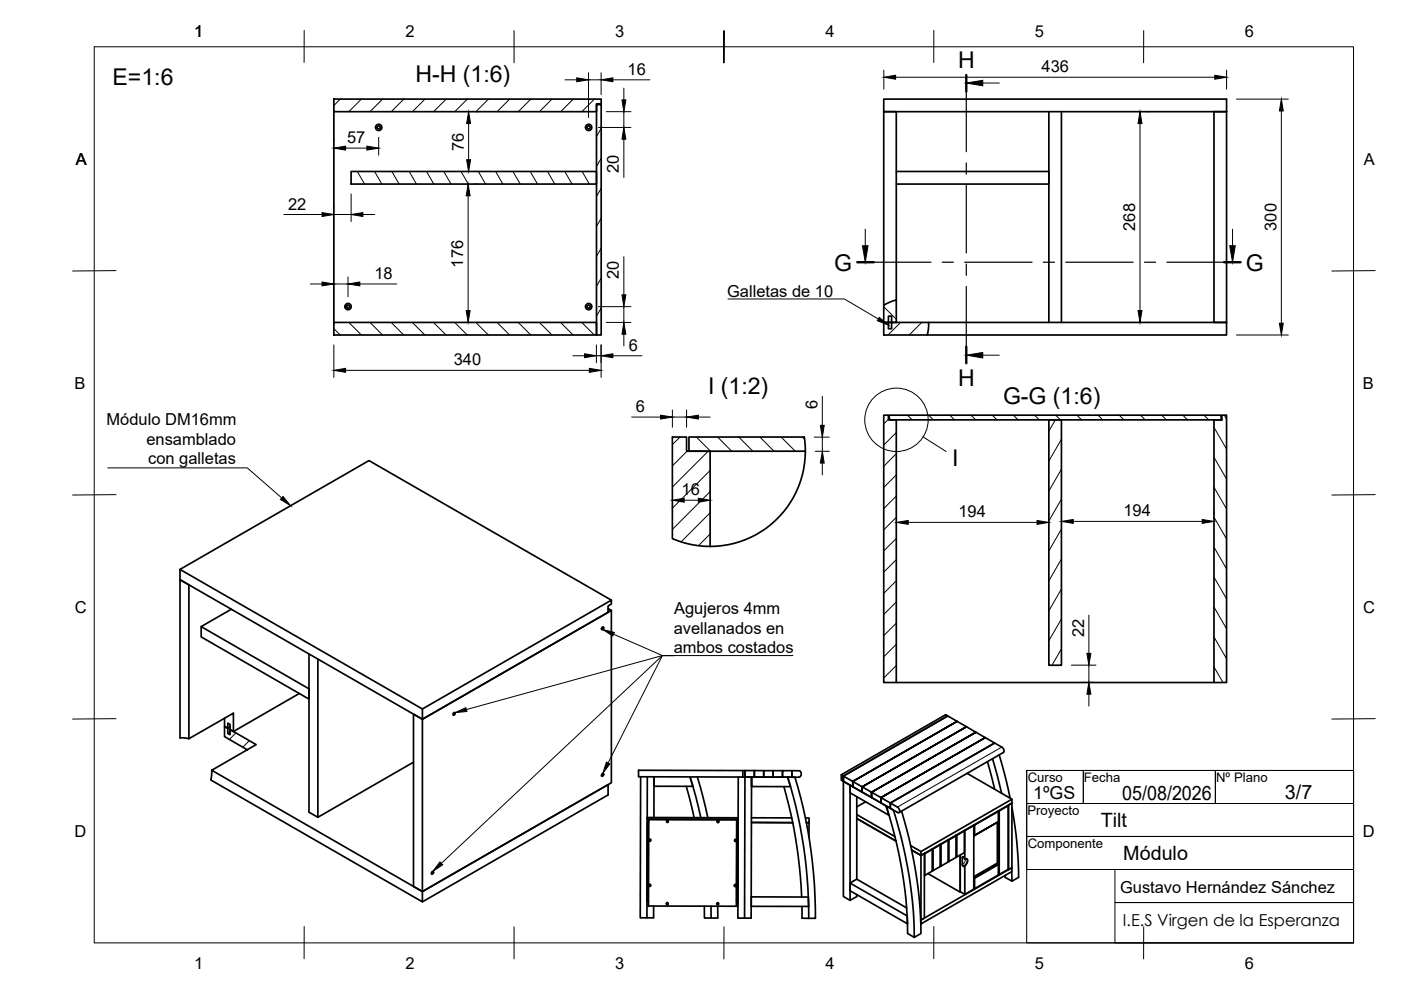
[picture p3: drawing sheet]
<svg xmlns="http://www.w3.org/2000/svg" width="297mm" height="210mm" viewBox="0 0 297 210" stroke-linecap="round" stroke-linejoin="round" font-family="sans-serif">
<defs><g id="words">
<g font-size="4.9">
<text x="23.9" y="17.9">E=1:6</text>
<text x="88.1" y="17.5">H-H (1:6)</text>
<text x="203.1" y="14.5">H</text>
<text x="176.8" y="57.4">G</text>
<text x="264.2" y="57.4">G</text>
<text x="150.1" y="83.5">I (1:2)</text>
<text x="203.1" y="81.9">H</text>
<text x="212.7" y="85.7">G-G (1:6)</text>
<text x="201.9" y="98.7">I</text>
</g>
<g font-size="4.2">
<text x="237.9" y="169.6">05/08/2026</text>
<text x="272.4" y="169.5">3/7</text>
<text x="233.4" y="175.3">Tilt</text>
<text x="238.1" y="182.3">Módulo</text>
</g>
<text font-size="3.8" x="219.1" y="169.5">1ºGS</text>
<g font-size="3.5">
<text x="41.2" y="7.8">1</text>
<text x="86" y="7.8">2</text>
<text x="130.4" y="7.8">3</text>
<text x="175" y="7.8">4</text>
<text x="219.4" y="7.8">5</text>
<text x="263.9" y="7.8">6</text>
<text x="133.1" y="15.9">16</text>
<text x="220.9" y="15.3">436</text>
<text x="16" y="35">A</text>
<text x="73.6" y="30.4">57</text>
<text x="98.3" y="32" transform="rotate(-90 98.3 32)">76</text>
<text x="289.2" y="35">A</text>
<text x="131.2" y="36.7" transform="rotate(-90 131.2 36.7)">20</text>
<text x="61.1" y="44.5">22</text>
<text x="240.7" y="48.9" transform="rotate(-90 240.7 48.9)">268</text>
<text x="270.6" y="48.9" transform="rotate(-90 270.6 48.9)">300</text>
<text x="79.4" y="59.2">18</text>
<text x="98.2" y="56.7" transform="rotate(-90 98.2 56.7)">176</text>
<text x="131.2" y="59.1" transform="rotate(-90 131.2 59.1)">20</text>
<text x="154.2" y="62.9">Galletas de 10</text>
<text x="96.2" y="77.5">340</text>
<text x="133.3" y="74.4">6</text>
<text x="15.8" y="82.5">B</text>
<text x="288.9" y="82.5">B</text>
<text x="134.8" y="87.4">6</text>
<text x="173.3" y="86.8" transform="rotate(-90 173.3 86.8)">6</text>
<text x="22.6" y="90.1">Módulo DM16mm</text>
<text x="31" y="94.3">ensamblado</text>
<text x="31.4" y="98.5">con galletas</text>
<text x="144.5" y="105">16</text>
<text x="203.2" y="109.7">194</text>
<text x="238.2" y="109.5">194</text>
<text x="15.9" y="130">C</text>
<text x="142.9" y="130.2">Agujeros 4mm</text>
<text x="289" y="130">C</text>
<text x="142.8" y="134.3">avellanados en</text>
<text x="229.9" y="135.1" transform="rotate(-90 229.9 135.1)">22</text>
<text x="142.8" y="138.5">ambos costados</text>
<text x="15.8" y="177.5">D</text>
<text x="288.9" y="177.5">D</text>
<text x="237.5" y="189.2">Gustavo Hernández Sánchez</text>
<text x="238.1" y="196.4">I.E.S Virgen de la Esperanza</text>
<text x="41.2" y="205.4">1</text>
<text x="86" y="205.4">2</text>
<text x="130.4" y="205.4">3</text>
<text x="175" y="205.4">4</text>
<text x="219.4" y="205.4">5</text>
<text x="263.9" y="205.4">6</text>
</g>
<g font-size="2.8">
<text x="217.9" y="165.8">Curso</text>
<text x="229.8" y="165.8">Fecha</text>
<text x="257.8" y="165.8">Nº Plano</text>
<text x="217.8" y="172.8">Proyecto</text>
<text x="217.9" y="179.8">Componente</text>
</g>
</g></defs>
<!-- layer: Visible -->
<g fill="none" stroke="#000" stroke-width=".36">
<path d="M70.8 21h56.7v1h-1v1.7h-55.7zM70.8 23.7v44.7M74.4 36.4h52.1v2.6h-52.1zM126.5 22.2h1v48.8h-1zM187.4 21h72.7v2.7h-72.7zM190 36.4h32.4v2.6h-32.4M222.4 23.7v44.7M225 23.7v44.7M257.4 23.7h2.7v44.7h-2.7zM70.8 68.4h55.7v2.6h-55.7zM187.4 68.4h1v1.3h.6v-1.3h7.9l-.2 2.1-.1 .5h-9.2zM187.4 64.7l1.1-.6 1.5-.5v4.8h-1v-1.4h-.6v1.4h-1z"/>
<path d="M188.4 68.4h.6M190 63.6v-39.9h-2.6v41M196.9 68.4h63.2v2.6h-63.5M146.1 92.7h24.4l.3 3h-24.7zM170.8 95.7a20.2 20.2 0 0 1-28.2 18.5v-21.5h3v3h5v20.2M187.4 88h1v1h1.6v55.7h-2.6zM188.5 88h70.4v1h-70.4zM222.4 89h2.6v52h-2.6zM257.4 89h1.7v-1h1v56.7h-2.7zM38.2 120.7l51.4 29.6M49 129.2l-6.3 3.7 22.8 13.1v2.2l-22.8-13.2v-2.1M65.5 138.7v33.5l1.9 1.1 20.3-11.7"/>
<path d="M67.4 139.8v33.5M127.6 133.1l.3-.2 .1 .2-.2 .4-.3-.1zM128.9 129l.7 .4-40 23.1-1.9-1.1v36.6l1.9 1 40-23v-36.6M129.6 127.2l-51.4-29.5-40 23v2.2l51.4 29.6v36.5l39.3-22.6v2.1l-39.3 22.7M47.6 152.3v1.7l.7 .4v-1.1l.5 .3v1.1l.7 .4v-3.9l-9.5 5.4-1.8-.1v-33.6l1.8 1.1v32.6M48.8 154.1l-.5 .3M48.8 155.2l-.5 .3M52.4 159l-4.8-2.8v-2.2l.7 .4v1.1l.5 .3v-1.1l5.5 3.2-9.4 5.4-.2 2.1 44.9 25.8v-2.2l-44.7-25.7M63.5 147l-14 8.1M89.6 150.3l40-23.1v.9l-.7 .4v1.3l-39.3 22.7zM96.1 151.2l.3-.1 .1 .1-.2 .4-.3-.1zM190 144.7h67.4"/>
<path d="M212.7 159.5l-22.1 12.8M212.7 159.5l.2-.3-.3-.7-1.7-1-22.1 12.8v1.1l-2-1.2v-1.1l22.1-12.7 2 1.1-22.1 12.8-2-1.2v1.1l-2-1.1v-1.1l22.1-12.7 2 1.1-22.1 12.7-2-1.1v1.1l-2-1.1v-1.2l22.1-12.7 2 1.2-22.1 12.7-2-1.2v1.2l-2-1.2v-1.1l22.1-12.8 2 1.2-22.1 12.7-2-1.1v1.1l-2-1.1v-1.2l22.1-12.7 2 1.1-22.1 12.8-2-1.2v1.2l-.4-.3v-1.1M127.6 164.1l.3-.1 .1 .2-.2 .4-.3-.2zM135.4 163.3l22.5 .1v1.4h2v-1.4h2v1.4h2v-1.4h2v1.4h2v-1.4h-2v1.4h-2v-1.4h-2v1.4h-2v-1.4h-2v1.4l-22.5-.1zM135.8 164.7l-.1 29.9h1.5v-29.9M137.2 173.3l19.3 .1v.4l-19.3-.1zM137.5 174.3h-.3v16.8h.2M137.5 173.7v.6M137.5 174.3l-.1 16.8M137.7 178l.1-.1 .2 .2-.2 .3zM137.8 178.1l.1 .1zM138.6 173.3l.1-8.6-.1 2h8.3l-.6-2 1.3 4.3 1 4.4"/>
<path d="M141.4 174l.1-.1 .2 .2-.2 .3zM141.5 174.1l.2 .1zM145.5 166.7l1.7 6.7M147.8 164.7l2.3 8.7M152.1 174l.1-.1 .2 .3-.2 .2zM152.2 174.1l.2 .2zM155.8 178l.1-.1 .2 .3-.2 .2zM155.9 178.1l.2 .2zM156.2 173.8l-.1 18.3M156.2 174.4h.3l-.1 16.7h-.2zM156.4 174.4v-.6h-.2h-18.7v18.3M156.5 164.8l-.1 29.9h2.9v-29.9v2h8.3l-.6-2h-9.1v29.9"/>
<path d="M157.5 163.4v1.4M159.3 174.4h8.8M159.3 173.4h8.6M166.2 166.8a98.8 98.8 0 0 1 3.8 23.4M167 164.8h1.6a101.2 101.2 0 0 1 4.3 29.9h-1.4a98.4 98.4 0 0 0-4.5-29.9zM167.9 163.4h1.5a.73 .73 0 0 1 .5 .7 .73 .73 0 0 1-.5 .7h-1.5zM170.8 173.4h.7v1h-.5h.5v3.1M178.4 164.3l22.1-12.8 .4 .3-22.1 12.7zM180.2 166.5l7.7 4.4 .6 2-8.3-4.8zM180.2 166.5v24.4l1.5-.8v-.4M180.2 166.5l-1.4-.8v24.4l1.4 .8M181.7 168.9v17.5"/>
<path d="M181.7 173.5l8.3 4.8M181.7 172.7l8 4.7M183.5 170l-1.8 1.1M190.3 171.1l-1.5-.8v1.1l1.7 .9a.74 .74 0 0 0-.2-1.2M191.2 172a91.4 91.4 0 0 1 4.1 25.9l-1.5 .8-1.4-.8a89.7 89.7 0 0 0-4.5-27l1.5 .9a90.6 90.6 0 0 1 4.4 26.9M193.1 179.3l2.2 1.2v.9l-2-1.2 2 1.2M199.3 179.1l-1.5 .9M201 178.2l-1.5 .8M202.7 177.2l-1.5 .9M204.4 176.1l-1.5 1M204.5 176.2v4.6l-1.6 .9M204.5 176.1h.1"/>
<path d="M205 164l9.5 5.5v.8M206.6 177.1v-2.2l5.1-2.9v2.2l-5.2 3 5.2-3v9.1M206.6 174.9l-.1 .1M209.4 161.5l1.5 5.8M210.4 160.9l2 7.3M211.5 174.3v8.7M211.9 160.1l1.5 5.5 .8 3.6M211.9 171.9v13.5h-.2M213.7 170.8l-2 1.2M213.7 170.8v13.5l-1.8 1.1M214.5 171.2a83.6 83.6 0 0 1 1.5 14.8l-1.5 .8-1.4-.8v-.4M214.5 170.3l-.7 .4v13.7l-.1-.1"/>
<path d="M214.5 170.3v13.7l-.7 .4M214.5 169.5l-19.2 11M214.5 170.3l-19.2 11.1M91.6 184.9l.2-.1 .1 .1-.2 .4-.3-.1zM137.4 191.1l.1 1M137.4 191.1h.1M137.5 192.1h18.9M137.6 187.5h.2l.1 .2-.1 .3zM137.8 187.6l.1 .2zM138.6 192.1v2.5h-1.4M141.3 191.4h.2l.1 .2-.1 .2zM141.5 191.5l.1 .2z"/>
<path d="M149.3 192.1l.1 2.5h1.4l-.1-2.5M152 191.5l.2-.1 .1 .2-.1 .3zM152.2 192.1v2.5h-1.4M152.2 191.5l.1 .2zM155.8 187.6l.1-.1 .2 .3-.2 .2zM155.9 187.7l.2 .1zM156.4 192.1h.1M156.4 191.1v1M159.3 190.2h12.1v2h-12.1zM170 192.2l.1 2.5h1.4M180.2 187.2v1.7l12.2 7-.1-1.7-12.1-7 1.5-.8 10.5 6.1M195.2 195.9l19.3-11.1v-.8l-19.2 11.1v.8"/>
<path d="M196 181v13.7l-.7 .4v-13.7M196 181l-.7 .4M196.1 181v4.6M196.7 185.2l7 3.9M197.7 180.1l-1.7 .9M197.8 184.6v-4.6h-.1v4.7l-1.7 .9M199.5 183.6v-4.6h-.2v4.7l-1.6 .9M201.2 182.7v-4.6h-.2v4.7l-1.7 .8M202.7 181.7h.2v-4.6h-.2v4.7l-1.7 .9M203.6 189.1l1 .5M203.6 181.3v7.9M204.5 182l-.1-.2-.3-.2-.1 1.7 .2 .4 .3-.1"/>
<path d="M204.5 182.1h.1M204.5 182.1h.5l.1 .5-.3 .7-.3 .3M204.6 182.1v-6l1.9-1.1v13.5l-1.9 1.1-.1-6M206.5 188.4h.1M211.7 183.3l-5.1 2.9-.1-.1 5.2-3-.2-.1-5 2.9M211.7 183.3v2.2l-5.1 2.9v-2.2M214.5 184.8v2"/>
<circle cx="80.3" cy="27" r=".33"/>
<circle cx="80.3" cy="27" r=".67"/>
<circle cx="124.8" cy="27" r=".33"/>
<circle cx="124.8" cy="27" r=".67"/>
<circle cx="73.8" cy="65" r=".33"/>
<circle cx="73.8" cy="65" r=".67"/>
<circle cx="124.8" cy="65" r=".33"/>
<circle cx="124.8" cy="65" r=".67"/>
</g>
<!-- layer: Visible Narrow -->
<path d="M212.4 158.4l-22.1 12.7M204.3 181.7l-.3 .1M204.6 182.1l.4-.1a1.13 1.13 0 0 1-.4 1.6M204.7 182.1l-.2 .7-.5 .5" fill="none" stroke="#000" stroke-width=".21"/>
<!-- layer: Visible -->
<g fill="#000">
<circle cx="202.7" cy="177.1" r=".18"/>
<circle cx="206.5" cy="174.9" r=".18"/>
</g>
<!-- layer: TITLEBLOCK -->
<path d="M217.7 163.4h69.3v36.5h-69.3zM217.7 163.4h12v7h-12zM217.7 170.4h69.3v6.9h-69.3zM217.7 177.3h69.3v7.1h-69.3zM229.7 163.4h28v7h-28zM257.7 163.4h29.3v7h-29.3zM236.4 184.4h50.6v7h-50.6zM236.4 191.4h50.6v8.5h-50.6z" fill="none" stroke="#000" stroke-width=".21"/>
<!-- layer: BORDER -->
<g fill="none" stroke="#000" stroke-width=".21">
<path d="M20 9.9h267v190h-267zM64.5 6.4v6.8M109 6.5v6.8M153.5 13.3v-6.8v6.8M198 6.4v6.8M242.5 6.5v6.8M24.6 57.4l-9.2 .1M291.6 57.4l-9.2 .1M24.6 104.9l-9.2 .1M291.6 104.9l-9.2 .1M24.6 152.4l-9.2 .1M291.6 152.4l-9.2 .1"/>
<path d="M64.5 196.4v6.9M109 196.5v6.8M153.5 196.5v6.8M198 196.4v6.9M242.5 196.5v6.8"/>
</g>
<!-- layer: Hatching -->
<g fill="none" stroke="#000" stroke-width=".21">
<path d="M72.1 21l-1.3 1.4M75.8 36.4l1.5 2.6M76.6 21l-2.6 2.7M79.4 36.4l1.6 2.6M81.1 21l-2.7 2.7M83.1 36.4l1.5 2.6M85.6 21l-2.6 2.7M86.8 36.4l1.5 2.6M90.1 21l-2.7 2.7M90.4 36.4l1.6 2.6M94.1 36.4l1.5 2.6M94.6 21l-2.7 2.7"/>
<path d="M97.7 36.4l1.6 2.6M99.1 21l-2.7 2.7M101.4 36.4l1.6 2.6M103.6 21l-2.7 2.7M105.1 36.4l1.5 2.6M108.1 21l-2.7 2.7M108.8 36.4l1.5 2.6M112.4 36.4l1.6 2.6M112.5 21l-2.6 2.7M116.1 36.4l1.5 2.6M117 21l-2.6 2.7M119.7 36.4l1.6 2.6"/>
<path d="M121.5 21l-2.6 2.7M123.4 36.4l1.5 2.6M126 21l-2.6 2.7M126.7 22.2l-.3 .4M127.4 27.3l-1 1.7M127.4 33.6l-1 1.7M127.4 40l-1 1.7M127.4 46.3l-1 1.7M127.4 52.7l-1 1.7M127.4 59l-1 1.7M70.8 69.7l1.3 1.3M74 68.4l2.6 2.6"/>
<path d="M78.4 68.4l2.7 2.6M82.9 68.4l2.7 2.6M87.4 68.4l2.7 2.6M91.9 68.4l2.7 2.6M96.4 68.4l2.7 2.6M100.9 68.4l2.6 2.6M105.4 68.4l2.7 2.6M109.9 68.4l2.6 2.6M114.4 68.4l2.6 2.6M118.9 68.4l2.6 2.6M123.3 68.4l2.7 2.6M127.4 65.3l-1 1.8"/>
<path d="M187.4 65.1l2.7 2.6M190.9 68.4l-2.6 2.6M195.4 68.4l-2.6 2.6M144.2 92.7l-1.6 1.6M145.6 95.7l-3 3.1M146.1 95.6l.1 .1M147.7 92.7l3 3M150.1 95.7l-7.5 7.6M150.6 99.8l-8 8M152.2 92.7l3 3M156.7 92.7l2.9 3M161.1 92.7l3 3"/>
<path d="M165.6 92.7l3 3M170.1 92.7l.5 .4M188.4 88.9l-1 1M188.6 88.7l.3 .3M190.1 91.7l-2.7 2.7M190.1 96.2l-2.7 2.6M192.4 88l1 1M196.9 88l1 1M201.4 88l1 1M205.9 88l1 1M210.4 88l1 1M214.9 88l1 1"/>
<path d="M219.4 88l.9 1M223.8 89l-1.4 2.4M223.8 88l1 1M225 93.1l-2.6 4.7M225 99.5l-2.6 4.6M228.3 88l1 1M232.8 88l1 1M237.3 88l1 1M241.8 88l1 1M246.3 88l1 1M250.8 88l1 1M255.3 88l1 1"/>
<path d="M257.4 97l2.7 4.6M257.4 90.6l2.7 4.6M259.6 88l.5 .9M150.6 104.2l-8 8M150.6 108.7l-6.2 6.2M150.6 113.2l-2.5 2.5M190.1 100.7l-2.7 2.6M190.1 105.1l-2.7 2.7M190.1 109.7l-2.7 2.6M190.1 114.1l-2.7 2.7M190.1 118.6l-2.7 2.7M225 105.8l-2.6 4.7"/>
<path d="M225 112.2l-2.6 4.6M225 118.5l-2.6 4.7M257.4 116l2.7 4.6M257.4 109.7l2.7 4.6M257.4 103.3l2.7 4.6M190.1 123.1l-2.7 2.7M190.1 127.6l-2.7 2.7M190.1 132.1l-2.7 2.7M190.1 136.6l-2.7 2.6M225 124.9l-2.6 4.6M225 131.2l-2.6 4.7M225 137.6l-1.9 3.4"/>
<path d="M257.4 135.1l2.7 4.6M257.4 128.7l2.7 4.6M257.4 122.4l2.7 4.6M49.2 151.4l.3 .3M50 155.4l-1.4 1.4M52.9 157l-1.4 1.4M190.1 141.1l-2.7 2.6M257.4 141.4l1.9 3.3"/>
</g>
<!-- layer: Section Lines -->
<path d="M204.9 15.9v3.5M181.8 55.6h3.5M259.5 55.6h3.5M204.9 73.5v3.5" fill="none" stroke="#000" stroke-width=".51"/>
<path d="M204.9 19.4v12.8M204.9 34.6v2.3M204.9 39.3v14.3M185.3 55.6h12.1M199.8 55.6h2.3M204.5 55.6h14.3M204.9 56v2.4M221.2 55.6h2.4M226 55.6h14.2M242.6 55.6h2.4M247.4 55.6h12.1M204.9 60.7v12.8" fill="none" stroke="#000" stroke-width=".25"/>
<path d="M208.4 17.6h3.5M183.5 48.6v3.5M261.3 48.6v3.5M208.4 75.3h3.5" fill="none" stroke="#000" stroke-width=".21"/>
<path d="M204.9 17.6l3.5-.6v1.2zM182.9 52.1h1.1l-.5 3.5zM260.7 52.1h1.2l-.6 3.5zM204.9 75.3l3.5-.6v1.2z" fill="#000" stroke="#000" stroke-width=".21"/>
<!-- layer: FD_Dimensions -->
<g fill="none" stroke="#000" stroke-width=".21">
<path d="M119.8 16.9h2.5M124.8 15.4v9.5M124.8 16.9h2.6M127.4 15.4v4.7M129.9 16.9h7.9M132.3 18.7v2.5M187.4 14.9v4M189.9 16.4h67.7M260.1 14.9v4M70.8 29.3v.6M73.3 31.4h4.5M80.3 29.1v3.8"/>
<path d="M99.4 26.2v7.7M100.8 39h.6M100.9 36.4h.6M100.9 23.7h.6M126.9 27h6.9M128.5 23.7h5.3M132.3 23.7v3.3M132.3 29.5v8.1M241.7 26.2v39.7M243.2 23.7h.6M262.1 21h11.1M271.7 23.5v45"/>
<path d="M60.2 45.5h8.1M70.8 43.8v.2M70.8 58.6v.1M70.8 45.5h3.6M73.8 58.7v4.2M74.4 41.1v5.9M76.9 45.5h2.6M99.3 41.5v24.4M132.3 54.4v8.1M65.8 60.2h2.5M70.8 73.1v6.9M70.8 60.2h3"/>
<path d="M73.3 78.5h51.6M76.3 60.2h7.8M100.8 68.4h.6M121.5 75.4h2.5M126.4 73.1v3.8M126.4 75.4h1M126.9 65h6.9M127.4 73.1v6.9M128.5 68.4h5.3M129.9 75.4h6.2M132.3 65v3.4M132.3 70.9v2.5"/>
<path d="M243.2 68.4h.6M262.1 71h11.1M133.9 88.4h6.2M142.6 86.9v3.7M142.6 88.4h3M145.6 86.9v3.7M148.1 88.4h2.5M172.6 92.7h3.2M172.8 95.7h3M174.3 84v6.2M174.3 92.7v3M174.3 98.2v2.5"/>
<path d="M142.6 107.6v.6M145.1 106.1h3M150.6 104v.6M190.1 108.7v.6M192.6 110.8h27.3M222.4 108.7v.6M225 108.5v.5M227.5 110.5h27.4M257.4 108.5v.5M230.9 130.4v8.1M227.2 141h5.2M229.4 144.7h2.5"/>
<path d="M230.9 141v3.7M230.9 147.2v2.5"/>
</g>
<g fill="#000" stroke="#000" stroke-width=".21">
<path d="M122.3 16.5l2.5 .4-2.5 .4zM127.4 16.9l2.5-.4v.8zM187.4 16.4l2.5-.4v.8zM257.6 16l2.5 .4-2.5 .4zM70.8 31.4l2.5-.4v.8zM77.8 31l2.5 .4-2.5 .4zM98.9 33.9h.9l-.4 2.5zM99.4 23.7l.4 2.5h-.9zM131.9 21.2h.8l-.4 2.5zM132.3 27l.4 2.5h-.8zM241.7 23.7l.4 2.5h-.8zM271.7 21l.4 2.5h-.8z"/>
<path d="M68.3 59.8l2.5 .4-2.5 .4zM68.3 45.1l2.5 .4-2.5 .4zM73.8 60.2l2.5-.4v.8zM74.4 45.5l2.5-.4v.8zM99.3 39l.4 2.5h-.9zM70.8 78.5l2.5-.4v.8zM98.8 65.9h.9l-.4 2.5zM124 75l2.4 .4-2.4 .4zM124.9 78.1l2.5 .4-2.5 .4zM127.4 75.4l2.5-.4v.8zM132.3 68.4l.4 2.5h-.8zM131.9 62.5h.8l-.4 2.5z"/>
<path d="M241.3 65.9h.8l-.4 2.5zM271.3 68.5h.8l-.4 2.5zM140.1 88l2.5 .4-2.5 .5zM145.6 88.4l2.5-.4v.9zM174.3 95.7l.5 2.5h-.9zM173.9 90.2h.9l-.5 2.5zM142.6 106.1l2.5-.5v.9zM148.1 105.6l2.5 .5-2.5 .4zM190.1 110.8l2.5-.4v.8zM219.9 110.4l2.5 .4-2.5 .4zM225 110.5l2.5-.4v.9zM254.9 110.1l2.5 .4-2.5 .5z"/>
<path d="M230.4 138.5h.9l-.4 2.5zM230.9 144.7l.4 2.5h-.9z"/>
</g>
<!-- layer: Detail Boundary -->
<g fill="none" stroke="#000" stroke-width=".21">
<path d="M195.7 92.6l4.9 3.1"/>
<circle cx="190.1" cy="89" r="6.7"/>
</g>
<!-- layer: Leaders -->
<path d="M186.4 67.3l2 1.6-2.4-.9zM60 105.3l1.6 1.9-2.1-1.3zM127.8 133.5l2.5 .6-.4 .7zM96.5 151.1l2.3-1.1 .2 .8zM128.6 161.6l.7 .4-1.5 2zM93.3 182.7l.6 .7-2.2 1.4z" fill="#000" stroke="#000" stroke-width=".21"/>
<path d="M154.3 63.4h24.7l7.2 4.2M22.8 99.2h29.6l7.3 6.4M130.1 134.5l10.3 4.5h27.7M142.9 139h-2.5l-41.5 11.4M142.9 139h-2.5l-11.5 22.8M142.9 139h-2.5l-46.8 44.1" fill="none" stroke="#000" stroke-width=".21"/>
<use href="#words"/>
</svg>
